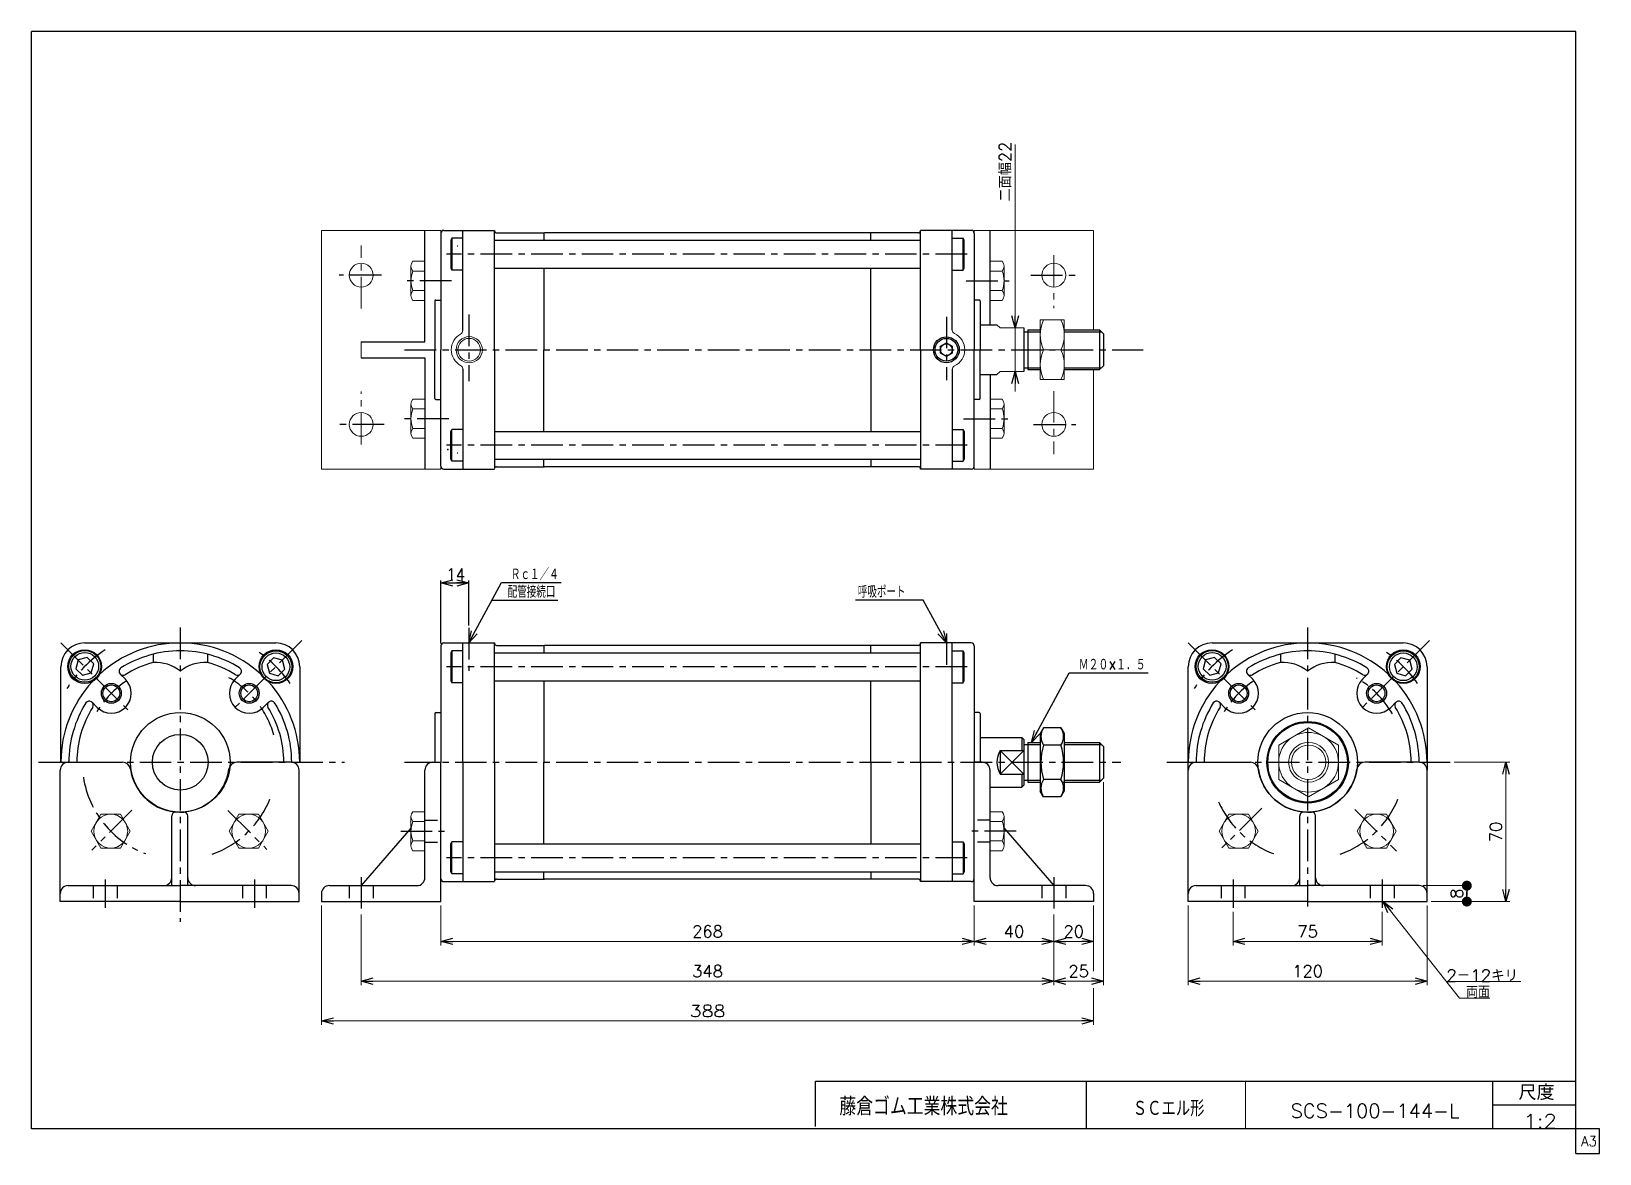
# Model space of a CAD drawing. Header units: millimetres. Extents: x -380 to 408, y -281 to 283.
import ezdxf
from ezdxf.enums import TextEntityAlignment as Align

# ---------------------------------------------------------------- set-up
doc = ezdxf.new("R2010")
doc.units = ezdxf.units.MM
doc.header["$LTSCALE"] = 0.5
doc.header["$PDSIZE"] = 1
doc.linetypes.add('CENTER', pattern=[50.8, 31.75, -6.35, 6.35, -6.35])
doc.linetypes.add('DASHED', pattern=[19.05, 12.7, -6.35])
doc.layers.add('Layer0016', color=7, linetype='Continuous')
doc.layers.add('ZUWAKU', color=7, linetype='Continuous')
doc.styles.add('FdaStyle0', font='txt.shx', dxfattribs={"bigfont": 'bigfont'})
doc.dimstyles.new('DaDimRotatedStyle', dxfattribs={"dimtxt": 6, "dimasz": 6.000004, "dimexe": 2, "dimexo": 2, "dimgap": 2, "dimtad": 3, "dimdsep": 46, "dimtxsty": 'FdaStyle0', "dimblk1": 'OPEN30', "dimblk2": 'OPEN30', "dimsah": 1, "dimcen": 0.09, "dimclrd": 4, "dimclre": 4, "dimclrt": 4, "dimadec": 0, "dimazin": 2, "dimtfac": 1, "dimtdec": 4, "dimtmove": 0, "dimatfit": 0, "dimfxl": 1, "dimarcsym": 0})

msp = doc.modelspace()

# ---------------------------------------------------------------- texts
at = {"color": 4, "style": 'FdaStyle0', "width": 0.892857}
msp.add_text('二面幅22', height=6, rotation=90, dxfattribs=at).set_placement((112.336, 197.522), (112.336, 227.522), align=Align.FIT)
at = {"color": 4, "style": 'FdaStyle0'}
for s, height, width, p, p2 in [('14', 6, 0.8, (-171.584, 7.009), (-161.984, 7.009)), ('Ｒｃ１／４', 6, 0.666667, (-139.053, 7.17), (-115.053, 7.17)), ('配管接続口', 6, 0.666667, (-140.692, -1.647), (-116.692, -1.647)), ('呼吸ポート', 6, 0.666667, (35.251, -1.647), (59.251, -1.647)), ('Ｍ２０×１．５', 6, 0.666667, (146.291, -38.215), (179.891, -38.215)), ('2－12キリ', 6, 0.909091, (330.994, -194.493), (366.994, -194.493)), ('両面', 6, 0.833333, (340.892, -202.796), (352.892, -202.796)), ('ＳＣエル形', 8, 0.692308, (173.42, -262.292), (209.42, -262.292)), ('SCS-100-144-L', 7, 0.823301, (252.739, -262.943), (337.539, -262.943)), ('1:2', 7, 0.8, (369.666, -268.217), (386.466, -268.217))]:
    msp.add_text(s, height=height, dxfattribs=dict(at, width=width)).set_placement(p, p2, align=Align.FIT)
at = {"layer": 'ZUWAKU', "color": 4, "style": 'FdaStyle0'}
for s, height, width, p, p2 in [('藤倉ゴム工業株式会社', 9, 0.652778, (26.025, -261.815), (110.625, -261.815)), ('尺度', 7.6, 0.749175, (367.23, -254.06), (385.39, -254.06))]:
    msp.add_text(s, height=height, dxfattribs=dict(at, width=width)).set_placement(p, p2, align=Align.FIT)
at = {"layer": 'ZUWAKU', "color": 7, "style": 'FdaStyle0', "width": 0.8}
msp.add_text('A3', height=5, dxfattribs=at).set_placement((398.615, -277.25), (406.615, -277.25), align=Align.FIT)

# ---------------------------------------------------------------- blocks, each defined once
blk = doc.blocks.new('_OPEN30')
at = {"color": 0, "linetype": 'ByBlock', "lineweight": -2}
for p, q in [((-1, 0.267949), (0, 0)), ((0, 0), (-1, -0.267949)), ((0, 0), (-1, 0))]:
    blk.add_line(p, q, dxfattribs=at)
blk = doc.blocks.new('DC_GROUP_Φ100_1')
at = {"color": 4, "linetype": 'Continuous', "lineweight": 25}
for p, q in [((-258.33, -31.88), (-261.6, -35.15)), ((-261.6, -35.15), (-260.4, -39.61)), ((-253.87, -33.08), (-258.33, -31.88)), ((-255.94, -40.8), (-252.67, -37.54)), ((-252.67, -37.54), (-253.87, -33.08)), ((-260.4, -39.61), (-255.94, -40.8))]:
    blk.add_line(p, q, dxfattribs=at)
for radius in [8, 6.96]:
    blk.add_circle((-257.13, -36.34), radius, dxfattribs=at)
blk = doc.blocks.new('DC_GROUP_Φ100_2')
at = {"color": 4, "linetype": 'Continuous', "lineweight": 25}
for p, q in [((-356.41, -32.85), (-357.61, -37.31)), ((-357.61, -37.31), (-354.34, -40.57)), ((-351.95, -31.65), (-356.41, -32.85)), ((-354.34, -40.57), (-349.88, -39.38)), ((-348.69, -34.92), (-351.95, -31.65)), ((-349.88, -39.38), (-348.69, -34.92))]:
    blk.add_line(p, q, dxfattribs=at)
for radius in [8, 6.96]:
    blk.add_circle((-353.15, -36.11), radius, dxfattribs=at)
blk = doc.blocks.new('DC_GROUP_Φ100_3')
at = {"color": 4, "linetype": 'Continuous', "lineweight": 25}
for p, q in [((128.6, -67), (126.97, -69.82)), ((126.97, -69.82), (126.97, -98.82)), ((137.34, -67), (128.6, -67)), ((137.34, -67), (138.97, -69.82)), ((138.97, -69.82), (138.97, -98.82)), ((138.97, -69.82), (138.97, -98.82)), ((137.34, -75.66), (128.6, -75.66)), ((137.34, -92.98), (128.6, -92.98)), ((128.6, -101.64), (126.97, -98.82)), ((137.34, -101.64), (128.6, -101.64)), ((137.34, -101.64), (138.97, -98.82))]:
    blk.add_line(p, q, dxfattribs=at)
for centre, radius, start, end in [((134.93, -71.33), 7.67, 145.61111, 214.38889), ((131.01, -71.33), 7.67, 325.61111, 34.38889), ((155.92, -84.32), 28.66, 162.41111, 197.58889), ((110.02, -84.32), 28.66, 342.41112, 17.5889), ((134.93, -97.31), 7.67, 145.61111, 214.38889), ((131.01, -97.31), 7.67, 325.61111, 34.38889)]:
    blk.add_arc(centre, radius, start, end, dxfattribs=at)
blk = doc.blocks.new('DC_GROUP_Φ100_4')
at = {"color": 4, "linetype": 'Continuous', "lineweight": 13}
for p, q in [((261.74, -67), (246.74, -75.66)), ((276.74, -75.66), (261.74, -67)), ((246.74, -75.66), (246.74, -92.98)), ((276.74, -92.98), (276.74, -75.66)), ((246.74, -92.98), (261.74, -101.64)), ((261.74, -101.64), (276.74, -92.98))]:
    blk.add_line(p, q, dxfattribs=at)
for radius in [15, 10, 8.65]:
    blk.add_circle((261.74, -84.32), radius, dxfattribs=at)
blk = doc.blocks.new('DC_GROUP_Φ100_5')
at = {"color": 4, "linetype": 'Continuous', "lineweight": 25}
for p, q in [((210.04, -32.85), (208.85, -37.31)), ((208.85, -37.31), (212.11, -40.57)), ((214.5, -31.65), (210.04, -32.85)), ((212.11, -40.57), (216.57, -39.38)), ((217.77, -34.92), (214.5, -31.65)), ((216.57, -39.38), (217.77, -34.92))]:
    blk.add_line(p, q, dxfattribs=at)
for radius in [8, 6.96]:
    blk.add_circle((213.31, -36.11), radius, dxfattribs=at)
blk = doc.blocks.new('DC_GROUP_Φ100_6')
at = {"color": 4, "linetype": 'Continuous', "lineweight": 25}
for p, q in [((308.13, -31.88), (304.86, -35.15)), ((304.86, -35.15), (306.06, -39.61)), ((312.59, -33.08), (308.13, -31.88)), ((310.52, -40.8), (313.78, -37.54)), ((313.78, -37.54), (312.59, -33.08)), ((306.06, -39.61), (310.52, -40.8))]:
    blk.add_line(p, q, dxfattribs=at)
for radius in [8, 6.96]:
    blk.add_circle((309.32, -36.34), radius, dxfattribs=at)
blk = doc.blocks.new('DC_GROUP_Φ100_7')
at = {"color": 4, "linetype": 'Continuous', "lineweight": 13}
for p, q in [((101.75, -128.78), (101.75, -109.15)), ((101.75, -109.15), (107.85, -109.15)), ((101.75, -114.06), (107.85, -114.06)), ((108.75, -126.33), (108.75, -111.6)), ((101.75, -123.87), (107.85, -123.87)), ((101.75, -128.78), (107.85, -128.78))]:
    blk.add_line(p, q, dxfattribs=at)
for centre, radius, start, end in [((104.97, -111.6), 3.78, 319.5701, 40.4299), ((94.97, -118.97), 13.78, 339.13594, 20.86406), ((104.97, -126.33), 3.78, 319.5701, 40.4299)]:
    blk.add_arc(centre, radius, start, end, dxfattribs=at)
blk = doc.blocks.new('DC_GROUP_Φ100_8')
at = {"color": 4, "linetype": 'Continuous', "lineweight": 13}
for p, q in [((-182.25, -109.15), (-188.35, -109.15)), ((-182.25, -109.15), (-182.25, -128.78)), ((-189.25, -111.6), (-189.25, -126.33)), ((-182.25, -114.06), (-188.35, -114.06)), ((-182.25, -123.87), (-188.35, -123.87)), ((-182.25, -128.78), (-188.35, -128.78))]:
    blk.add_line(p, q, dxfattribs=at)
for centre, radius, start, end in [((-185.47, -111.6), 3.78, 139.5701, 220.4299), ((-175.47, -118.97), 13.78, 159.13594, 200.86406), ((-185.47, -126.33), 3.78, 139.5701, 220.4299)]:
    blk.add_arc(centre, radius, start, end, dxfattribs=at)
blk = doc.blocks.new('DC_GROUP_Φ100_9')
at = {"color": 4, "linetype": 'Continuous', "lineweight": 13}
for p, q in [((-345.02, -110.47), (-349.92, -118.97)), ((-335.2, -110.47), (-345.02, -110.47)), ((-330.3, -118.97), (-335.2, -110.47)), ((-349.92, -118.97), (-345.02, -127.47)), ((-335.2, -127.47), (-330.3, -118.97)), ((-345.02, -127.47), (-335.2, -127.47))]:
    blk.add_line(p, q, dxfattribs=at)
blk.add_circle((-340.11, -118.97), 8.5, dxfattribs=at)
blk = doc.blocks.new('DC_GROUP_Φ100_10')
at = {"color": 4, "linetype": 'Continuous', "lineweight": 13}
for p, q in [((-345.02, -110.47), (-349.92, -118.97)), ((-335.2, -110.47), (-345.02, -110.47)), ((-330.3, -118.97), (-335.2, -110.47)), ((-349.92, -118.97), (-345.02, -127.47)), ((-335.2, -127.47), (-330.3, -118.97)), ((-345.02, -127.47), (-335.2, -127.47))]:
    blk.add_line(p, q, dxfattribs=at)
blk.add_circle((-340.11, -118.97), 8.5, dxfattribs=at)
blk = doc.blocks.new('DC_GROUP_Φ100_11')
at = {"color": 4, "linetype": 'Continuous', "lineweight": 13}
for p, q in [((-275.72, -110.47), (-280.63, -118.97)), ((-265.91, -110.47), (-275.72, -110.47)), ((-261, -118.97), (-265.91, -110.47)), ((-280.63, -118.97), (-275.72, -127.47)), ((-265.91, -127.47), (-261, -118.97)), ((-275.72, -127.47), (-265.91, -127.47))]:
    blk.add_line(p, q, dxfattribs=at)
blk.add_circle((-270.81, -118.97), 8.5, dxfattribs=at)
blk = doc.blocks.new('DC_GROUP_Φ100_12')
at = {"color": 4, "linetype": 'Continuous', "lineweight": 13}
for p, q in [((221.73, -110.47), (216.82, -118.97)), ((231.54, -110.47), (221.73, -110.47)), ((236.45, -118.97), (231.54, -110.47)), ((216.82, -118.97), (221.73, -127.47)), ((231.54, -127.47), (236.45, -118.97)), ((221.73, -127.47), (231.54, -127.47))]:
    blk.add_line(p, q, dxfattribs=at)
blk.add_circle((226.64, -118.97), 8.5, dxfattribs=at)
blk = doc.blocks.new('DC_GROUP_Φ100_13')
at = {"color": 4, "linetype": 'Continuous', "lineweight": 13}
for p, q in [((221.73, -110.47), (216.82, -118.97)), ((231.54, -110.47), (221.73, -110.47)), ((236.45, -118.97), (231.54, -110.47)), ((216.82, -118.97), (221.73, -127.47)), ((231.54, -127.47), (236.45, -118.97)), ((221.73, -127.47), (231.54, -127.47))]:
    blk.add_line(p, q, dxfattribs=at)
blk.add_circle((226.64, -118.97), 8.5, dxfattribs=at)
blk = doc.blocks.new('DC_GROUP_Φ100_14')
at = {"color": 4, "linetype": 'Continuous', "lineweight": 13}
for p, q in [((291.02, -110.47), (286.12, -118.97)), ((300.84, -110.47), (291.02, -110.47)), ((305.75, -118.97), (300.84, -110.47)), ((286.12, -118.97), (291.02, -127.47)), ((300.84, -127.47), (305.75, -118.97)), ((291.02, -127.47), (300.84, -127.47))]:
    blk.add_line(p, q, dxfattribs=at)
blk.add_circle((295.93, -118.97), 8.5, dxfattribs=at)
blk = doc.blocks.new('*D15')
at = {"color": 4, "linetype": 'Continuous', "lineweight": 13}
for p, q in [((223.78, -159.5), (223.78, -176.32)), ((298.78, -159.5), (298.78, -176.32)), ((223.78, -174.32), (298.78, -174.32))]:
    blk.add_line(p, q, dxfattribs=at)
at = {"color": 4, "xscale": 6.000005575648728, "yscale": 5.999978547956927}
for p, rotation in [((223.78, -174.32), 180), ((298.78, -174.32), 360)]:
    blk.add_blockref('_OPEN30', p, dxfattribs=dict(at, rotation=rotation))
at = {"color": 4, "insert": (261.28, -172.32), "char_height": 6, "width": 22.5, "attachment_point": 8, "style": 'FdaStyle0'}
blk.add_mtext('\\T1.00;75', dxfattribs=at)
blk = doc.blocks.new('*D16')
at = {"color": 4, "linetype": 'Continuous', "lineweight": 13}
for p, q in [((201.28, -156.32), (201.28, -196.32)), ((321.28, -156.32), (321.28, -196.32)), ((201.28, -194.32), (321.28, -194.32))]:
    blk.add_line(p, q, dxfattribs=at)
at = {"color": 4, "xscale": 6.000005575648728, "yscale": 5.999978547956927}
for p, rotation in [((201.28, -194.32), 180), ((321.28, -194.32), 360)]:
    blk.add_blockref('_OPEN30', p, dxfattribs=dict(at, rotation=rotation))
at = {"color": 4, "insert": (261.28, -192.32), "char_height": 6, "width": 30, "attachment_point": 8, "style": 'FdaStyle0'}
blk.add_mtext('\\T1.00;120', dxfattribs=at)
blk = doc.blocks.new('_DOT')
at = {"color": 0, "linetype": 'ByBlock', "lineweight": -2}
blk.add_line((-0.5, 0), (-1, 0), dxfattribs=at)
at = {"color": 0, "linetype": 'ByBlock', "const_width": 0.5}
blk.add_lwpolyline([(-0.25, 0, 1), (0.25, 0, 1)], format="xyb", close=True, dxfattribs=at)
blk = doc.blocks.new('*D17')
at = {"color": 4, "linetype": 'Continuous', "lineweight": 13}
for p, q in [((319.28, -146.32), (343.28, -146.32)), ((341.28, -154.32), (341.28, -146.32)), ((323.28, -154.32), (343.28, -154.32))]:
    blk.add_line(p, q, dxfattribs=at)
at = {"color": 4, "xscale": 5, "yscale": 5}
for p, rotation in [((341.28, -146.32), 90), ((341.28, -154.32), 270)]:
    blk.add_blockref('_DOT', p, dxfattribs=dict(at, rotation=rotation))
at = {"color": 4, "insert": (339.28, -150.32), "char_height": 6, "width": 15, "attachment_point": 8, "rotation": 90, "style": 'FdaStyle0'}
blk.add_mtext('\\T1.00;8', dxfattribs=at)
blk = doc.blocks.new('*D18')
at = {"color": 4, "linetype": 'Continuous', "lineweight": 13}
for p, q in [((334.95, -84.32), (362.9, -84.32)), ((360.9, -154.32), (360.9, -84.32)), ((323.28, -154.32), (362.9, -154.32))]:
    blk.add_line(p, q, dxfattribs=at)
at = {"color": 4, "xscale": 6.000005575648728, "yscale": 5.999978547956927}
for p, rotation in [((360.9, -84.32), 90), ((360.9, -154.32), 270)]:
    blk.add_blockref('_OPEN30', p, dxfattribs=dict(at, rotation=rotation))
at = {"color": 4, "insert": (358.9, -119.32), "char_height": 6, "width": 22.5, "attachment_point": 8, "rotation": 90, "style": 'FdaStyle0'}
blk.add_mtext('\\T1.00;70', dxfattribs=at)
blk = doc.blocks.new('*D19')
at = {"color": 4, "linetype": 'Continuous', "lineweight": 13}
for p, q in [((-174.25, -156.32), (-174.25, -176.32)), ((93.75, -156.32), (93.75, -176.32)), ((-174.25, -174.32), (93.75, -174.32))]:
    blk.add_line(p, q, dxfattribs=at)
at = {"color": 4, "xscale": 6.000005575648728, "yscale": 5.999978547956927}
for p, rotation in [((-174.25, -174.32), 180), ((93.75, -174.32), 360)]:
    blk.add_blockref('_OPEN30', p, dxfattribs=dict(at, rotation=rotation))
at = {"color": 4, "insert": (-40.25, -172.32), "char_height": 6, "width": 30, "attachment_point": 8, "style": 'FdaStyle0'}
blk.add_mtext('\\T1.00;268', dxfattribs=at)
blk = doc.blocks.new('*D20')
at = {"color": 4, "linetype": 'Continuous', "lineweight": 13}
for p, q in [((93.75, -156.32), (93.75, -176.32)), ((133.75, -160.76), (133.75, -176.32)), ((93.75, -174.32), (133.75, -174.32))]:
    blk.add_line(p, q, dxfattribs=at)
at = {"color": 4, "xscale": 6.000005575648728, "yscale": 5.999978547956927}
for p, rotation in [((93.75, -174.32), 180), ((133.75, -174.32), 360)]:
    blk.add_blockref('_OPEN30', p, dxfattribs=dict(at, rotation=rotation))
at = {"color": 4, "insert": (113.75, -172.32), "char_height": 6, "width": 22.5, "attachment_point": 8, "style": 'FdaStyle0'}
blk.add_mtext('\\T1.00;40', dxfattribs=at)
blk = doc.blocks.new('*D21')
at = {"color": 4, "linetype": 'Continuous', "lineweight": 13}
for p, q in [((153.75, -156.32), (153.75, -176.32)), ((133.75, -160.76), (133.75, -176.32)), ((133.75, -174.32), (153.75, -174.32))]:
    blk.add_line(p, q, dxfattribs=at)
at = {"color": 4, "xscale": 6.000005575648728, "yscale": 5.999978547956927}
for p, rotation in [((133.75, -174.32), 180), ((153.75, -174.32), 360)]:
    blk.add_blockref('_OPEN30', p, dxfattribs=dict(at, rotation=rotation))
at = {"color": 4, "insert": (143.75, -172.32), "char_height": 6, "width": 22.5, "attachment_point": 8, "style": 'FdaStyle0'}
blk.add_mtext('\\T1.00;20', dxfattribs=at)
blk = doc.blocks.new('*D22')
at = {"color": 4, "linetype": 'Continuous', "lineweight": 13}
for p, q in [((-214.25, -160.76), (-214.25, -196.32)), ((133.75, -160.76), (133.75, -196.32)), ((-214.25, -194.32), (133.75, -194.32))]:
    blk.add_line(p, q, dxfattribs=at)
at = {"color": 4, "xscale": 6.000005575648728, "yscale": 5.999978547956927}
for p, rotation in [((-214.25, -194.32), 180), ((133.75, -194.32), 360)]:
    blk.add_blockref('_OPEN30', p, dxfattribs=dict(at, rotation=rotation))
at = {"color": 4, "insert": (-40.25, -192.32), "char_height": 6, "width": 30, "attachment_point": 8, "style": 'FdaStyle0'}
blk.add_mtext('\\T1.00;348', dxfattribs=at)
blk = doc.blocks.new('*D23')
at = {"color": 4, "linetype": 'Continuous', "lineweight": 13}
for p, q in [((158.75, -94.32), (158.75, -196.32)), ((133.75, -160.76), (133.75, -196.32)), ((133.75, -194.32), (158.75, -194.32))]:
    blk.add_line(p, q, dxfattribs=at)
at = {"color": 4, "xscale": 6.000005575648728, "yscale": 5.999978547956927}
for p, rotation in [((133.75, -194.32), 180), ((158.75, -194.32), 360)]:
    blk.add_blockref('_OPEN30', p, dxfattribs=dict(at, rotation=rotation))
at = {"color": 4, "insert": (146.25, -192.32), "char_height": 6, "width": 22.5, "attachment_point": 8, "style": 'FdaStyle0'}
blk.add_mtext('\\T1.00;25', dxfattribs=at)
blk = doc.blocks.new('DC_GROUP_Φ100_15')
at = {"color": 4, "linetype": 'Continuous', "lineweight": 13}
for p, q in [((-234.25, -156.32), (-234.25, -216.32)), ((153.75, -156.32), (153.75, -189.25)), ((153.75, -197.86), (153.75, -216.32)), ((-234.25, -214.32), (153.75, -214.32))]:
    blk.add_line(p, q, dxfattribs=at)
at = {"color": 4, "xscale": 6.000005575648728, "yscale": 5.999978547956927}
for p, rotation in [((-234.25, -214.32), 180), ((153.75, -214.32), 360)]:
    blk.add_blockref('_OPEN30', p, dxfattribs=dict(at, rotation=rotation))
at = {"color": 4, "style": 'FdaStyle0'}
blk.add_text('388', height=6, dxfattribs=at).set_placement((-49.25, -212.32), (-31.25, -212.32), align=Align.FIT)
blk = doc.blocks.new('DC_GROUP_Φ100_16')
at = {"color": 4, "linetype": 'Continuous', "lineweight": 13}
for p, q in [((138.97, 137.99), (126.97, 137.99)), ((126.97, 137.99), (126.97, 107.99)), ((138.97, 107.99), (138.97, 137.99)), ((128.59, 122.99), (137.35, 122.99)), ((126.97, 107.99), (138.97, 107.99))]:
    blk.add_line(p, q, dxfattribs=at)
for centre, start, end in [((145.04, 130.49), 155.49503, 204.50497), ((120.9, 130.49), 335.49503, 24.50497), ((145.04, 115.49), 155.49503, 204.50497), ((120.9, 115.49), 335.49503, 24.50497)]:
    blk.add_arc(centre, 18.08, start, end, dxfattribs=at)
blk = doc.blocks.new('DC_GROUP_Φ100_17')
at = {"color": 4, "linetype": 'Continuous', "lineweight": 13}
for p, q in [((101.75, 147.82), (101.75, 167.45)), ((101.75, 167.45), (107.85, 167.45)), ((101.75, 162.54), (107.85, 162.54)), ((108.75, 150.27), (108.75, 165)), ((101.75, 152.73), (107.85, 152.73)), ((101.75, 147.82), (107.85, 147.82))]:
    blk.add_line(p, q, dxfattribs=at)
for centre, radius, start, end in [((104.97, 165), 3.78, 319.5701, 40.4299), ((94.97, 157.63), 13.78, 339.13594, 20.86406), ((104.97, 150.27), 3.78, 319.5701, 40.4299)]:
    blk.add_arc(centre, radius, start, end, dxfattribs=at)
blk = doc.blocks.new('DC_GROUP_Φ100_18')
at = {"color": 4, "linetype": 'Continuous', "lineweight": 13}
for p, q in [((101.75, 78.52), (101.75, 98.15)), ((101.75, 98.15), (107.85, 98.15)), ((108.75, 80.98), (108.75, 95.7)), ((101.75, 93.25), (107.85, 93.25)), ((101.75, 83.43), (107.85, 83.43)), ((101.75, 78.52), (107.85, 78.52))]:
    blk.add_line(p, q, dxfattribs=at)
for centre, radius, start, end in [((104.97, 95.7), 3.78, 319.5701, 40.4299), ((94.97, 88.34), 13.78, 339.13594, 20.86406), ((104.97, 80.98), 3.78, 319.5701, 40.4299)]:
    blk.add_arc(centre, radius, start, end, dxfattribs=at)
blk = doc.blocks.new('DC_GROUP_Φ100_19')
at = {"color": 4, "linetype": 'Continuous', "lineweight": 13}
for p, q in [((101.75, 78.52), (101.75, 98.15)), ((101.75, 98.15), (107.85, 98.15)), ((108.75, 80.98), (108.75, 95.7)), ((101.75, 93.25), (107.85, 93.25)), ((101.75, 83.43), (107.85, 83.43)), ((101.75, 78.52), (107.85, 78.52))]:
    blk.add_line(p, q, dxfattribs=at)
for centre, radius, start, end in [((104.97, 95.7), 3.78, 319.5701, 40.4299), ((94.97, 88.34), 13.78, 339.13594, 20.86406), ((104.97, 80.98), 3.78, 319.5701, 40.4299)]:
    blk.add_arc(centre, radius, start, end, dxfattribs=at)
blk = doc.blocks.new('DC_GROUP_Φ100_20')
at = {"color": 4, "linetype": 'Continuous', "lineweight": 13}
for p, q in [((-189.25, 95.7), (-189.25, 80.98)), ((-182.25, 98.15), (-188.35, 98.15)), ((-182.25, 98.15), (-182.25, 78.52)), ((-182.25, 93.25), (-188.35, 93.25)), ((-182.25, 83.43), (-188.35, 83.43)), ((-182.25, 78.52), (-188.35, 78.52))]:
    blk.add_line(p, q, dxfattribs=at)
for centre, radius, start, end in [((-185.47, 95.7), 3.78, 139.5701, 220.4299), ((-175.47, 88.34), 13.78, 159.13594, 200.86406), ((-185.47, 80.98), 3.78, 139.5701, 220.4299)]:
    blk.add_arc(centre, radius, start, end, dxfattribs=at)
blk = doc.blocks.new('DC_GROUP_Φ100_21')
at = {"color": 4, "linetype": 'Continuous', "lineweight": 13}
for p, q in [((-182.25, 167.45), (-188.35, 167.45)), ((-182.25, 167.45), (-182.25, 147.82)), ((-189.25, 165), (-189.25, 150.27)), ((-182.25, 162.54), (-188.35, 162.54)), ((-182.25, 152.73), (-188.35, 152.73)), ((-182.25, 147.82), (-188.35, 147.82))]:
    blk.add_line(p, q, dxfattribs=at)
for centre, radius, start, end in [((-185.47, 165), 3.78, 139.5701, 220.4299), ((-175.47, 157.63), 13.78, 159.13594, 200.86406), ((-185.47, 150.27), 3.78, 139.5701, 220.4299)]:
    blk.add_arc(centre, radius, start, end, dxfattribs=at)
blk = doc.blocks.new('DC_GROUP_Φ100_22')
at = {"color": 4, "linetype": 'Continuous', "lineweight": 13}
for p, q in [((-182.25, 167.45), (-188.35, 167.45)), ((-182.25, 167.45), (-182.25, 147.82)), ((-189.25, 165), (-189.25, 150.27)), ((-182.25, 162.54), (-188.35, 162.54)), ((-182.25, 152.73), (-188.35, 152.73)), ((-182.25, 147.82), (-188.35, 147.82))]:
    blk.add_line(p, q, dxfattribs=at)
for centre, radius, start, end in [((-185.47, 165), 3.78, 139.5701, 220.4299), ((-175.47, 157.63), 13.78, 159.13594, 200.86406), ((-185.47, 150.27), 3.78, 139.5701, 220.4299)]:
    blk.add_arc(centre, radius, start, end, dxfattribs=at)

# ---------------------------------------------------------------- dimensions: what is measured, and where the dimension line sits
at = {"linetype": 'Continuous', "lineweight": 13}
for base, p2, override, picture, middle in [((360.903, -84.317), (332.955, -84.317), {"dimtxt": 6, "dimasz": 6.000004, "dimexe": 2, "dimexo": 2, "dimgap": 2, "dimtad": 3, "dimtih": 0, "dimtoh": 0, "dimdec": 2, "dimzin": 8, "dimtxsty": 'FdaStyle0', "dimblk1": 'OPEN30', "dimblk2": 'OPEN30', "dimsah": 1, "dimclrd": 4, "dimclre": 4, "dimclrt": 4, "dimazin": 2, "dimtofl": 1, "dimatfit": 0, "dimtolj": 0, "dimtzin": 8}, '*D18', (360.903, -119.317)), ((341.283, -146.317), (317.283, -146.317), {"dimtxt": 6, "dimasz": 5, "dimexe": 2, "dimexo": 2, "dimgap": 2, "dimtad": 3, "dimtih": 0, "dimtoh": 0, "dimdec": 2, "dimzin": 8, "dimtxsty": 'FdaStyle0', "dimblk1": 'DOT', "dimblk2": 'DOT', "dimsah": 1, "dimclrd": 4, "dimclre": 4, "dimclrt": 4, "dimazin": 2, "dimtofl": 1, "dimatfit": 0, "dimtolj": 0, "dimtzin": 8}, '*D17', (341.283, -150.317))]:
    dim = msp.add_linear_dim(base=base, p1=(321.283, -154.317), p2=p2, angle=90, dimstyle='DaDimRotatedStyle', override=override, dxfattribs=at)
    dim.commit()
    dim.dimension.update_dxf_attribs({"geometry": picture, "text_midpoint": middle})
for base, p1, p2, picture, middle in [((158.749, -194.317), (133.749, -158.756), (158.749, -92.317), '*D23', (146.249, -194.317)), ((93.749, -174.317), (-174.251, -154.317), (93.749, -154.317), '*D19', (-40.251, -174.317)), ((133.749, -174.317), (93.749, -154.317), (133.749, -158.756), '*D20', (113.749, -174.317)), ((153.749, -174.317), (133.749, -158.756), (153.749, -154.317), '*D21', (143.749, -174.317)), ((321.283, -194.317), (201.283, -154.317), (321.283, -154.317), '*D16', (261.283, -194.317)), ((298.783, -174.317), (223.783, -157.501), (298.783, -157.501), '*D15', (261.283, -174.317)), ((133.749, -194.317), (-214.251, -158.756), (133.749, -158.756), '*D22', (-40.251, -194.317))]:
    dim = msp.add_linear_dim(base=base, p1=p1, p2=p2, dimstyle='DaDimRotatedStyle', override={"dimtxt": 6, "dimasz": 6.000004, "dimexe": 2, "dimexo": 2, "dimgap": 2, "dimtad": 3, "dimtih": 0, "dimtoh": 0, "dimdec": 2, "dimzin": 8, "dimtxsty": 'FdaStyle0', "dimblk1": 'OPEN30', "dimblk2": 'OPEN30', "dimsah": 1, "dimclrd": 4, "dimclre": 4, "dimclrt": 4, "dimazin": 2, "dimtofl": 1, "dimatfit": 0, "dimtolj": 0, "dimtzin": 8}, dxfattribs=at)
    dim.commit()
    dim.dimension.update_dxf_attribs({"geometry": picture, "text_midpoint": middle})

# ---------------------------------------------------------------- linework, layer by layer
at = {"color": 4, "linetype": 'Continuous', "lineweight": 13}
for p, q in [((114.336, 226.152), (114.336, 133.986)), ((-234.244, 182.986), (-174.244, 182.986)), ((-234.244, 62.986), (-234.244, 182.986)), ((-174.251, 62.986), (-174.251, 182.986)), ((93.749, 182.986), (93.749, 62.986)), ((93.749, 182.986), (153.742, 182.986)), ((153.742, 182.986), (153.742, 132.986)), ((106.749, 133.986), (105.176, 135.486)), ((106.749, 133.986), (118.749, 133.986)), ((114.336, 111.986), (114.336, 133.986)), ((-214.251, 126.986), (-214.251, 118.986)), ((126.97, 132.986), (126.97, 112.986)), ((106.749, 111.986), (105.176, 110.486)), ((106.749, 111.986), (118.749, 111.986)), ((114.336, 101.986), (114.336, 111.986)), ((153.742, 112.986), (153.742, 62.986)), ((-174.251, 62.986), (-234.244, 62.986)), ((153.742, 62.986), (93.742, 62.986)), ((299.179, -154.317), (337.569, -202.796)), ((330.994, -194.493), (368.421, -194.493)), ((337.569, -202.796), (352.906, -202.796))]:
    msp.add_line(p, q, dxfattribs=at)
at = {"color": 4, "linetype": 'Continuous', "lineweight": 25}
for p, q in [((-182.251, 126.986), (-182.251, 182.986)), ((-174.251, 181.486), (-174.251, 147.986)), ((-174.251, 181.486), (-174.251, 122.986)), ((-172.751, 182.986), (-147.251, 182.986)), ((-172.751, 182.986), (-147.251, 182.986)), ((-163.251, 132.652), (-163.251, 182.986)), ((-147.251, 182.986), (-147.251, 182.736)), ((-147.251, 122.986), (-147.251, 182.736)), ((-146.251, 181.736), (-122.251, 181.736)), ((-122.511, 181.736), (-122.511, 177.986)), ((41.749, 181.736), (-122.251, 181.736)), ((65.749, 181.736), (41.749, 181.736)), ((41.749, 177.986), (41.749, 181.736)), ((66.749, 182.986), (66.749, 182.736)), ((92.249, 182.986), (66.749, 182.986)), ((66.749, 182.986), (66.749, 182.736)), ((92.249, 182.986), (66.749, 182.986)), ((66.749, 122.986), (66.749, 182.986)), ((82.749, 132.908), (82.749, 182.986)), ((93.749, 181.486), (93.749, 147.986)), ((93.749, 181.486), (93.749, 122.986)), ((101.749, 135.486), (101.749, 182.986)), ((-168.651, 178.986), (-169.251, 177.947)), ((-169.251, 177.947), (-169.251, 164.025)), ((-163.251, 178.986), (-168.651, 178.986)), ((-168.651, 178.986), (-168.651, 162.986)), ((-165.751, 174.986), (-166.044, 174.986)), ((-147.251, 177.986), (66.749, 177.986)), ((82.749, 178.986), (88.149, 178.986)), ((88.149, 162.986), (88.149, 178.986)), ((88.749, 177.947), (88.149, 178.986)), ((88.749, 164.025), (88.749, 177.947)), ((-169.251, 164.025), (-168.651, 162.986)), ((-163.251, 162.986), (-168.651, 162.986)), ((-147.251, 163.986), (66.749, 163.986)), ((-122.511, 163.986), (-122.511, 122.986)), ((41.749, 122.986), (41.749, 163.986)), ((82.749, 162.986), (88.149, 162.986)), ((88.149, 162.986), (88.749, 164.025)), ((-177.251, 147.486), (-177.251, 122.986)), ((-177.251, 147.486), (-177.251, 122.986)), ((-176.751, 147.986), (-174.251, 147.986)), ((96.249, 147.986), (93.749, 147.986)), ((96.749, 147.486), (96.749, 122.986)), ((96.749, 135.486), (105.176, 135.486)), ((118.749, 133.986), (118.749, 111.986)), ((-214.251, 126.986), (-182.251, 126.986)), ((118.749, 131.986), (120.749, 131.986)), ((120.749, 132.986), (126.97, 132.986)), ((120.749, 132.986), (120.749, 112.986)), ((120.749, 131.986), (126.97, 131.986)), ((138.97, 132.986), (156.749, 132.986)), ((138.97, 131.986), (157.749, 131.986)), ((158.749, 130.986), (156.749, 132.986)), ((156.749, 132.986), (156.749, 112.986)), ((158.749, 130.986), (158.749, 114.986)), ((-214.251, 118.986), (-182.251, 118.986)), ((-182.251, 118.986), (-182.251, 62.986)), ((-177.251, 98.486), (-177.251, 122.986)), ((-174.251, 64.486), (-174.251, 122.986)), ((-147.251, 122.986), (-147.251, 63.236)), ((-122.511, 81.986), (-122.511, 122.986)), ((41.749, 122.986), (41.749, 81.986)), ((66.749, 122.986), (66.749, 62.986)), ((93.749, 64.486), (93.749, 122.986)), ((96.749, 98.486), (96.749, 122.986)), ((-163.251, 113.32), (-163.251, 62.986)), ((82.749, 113.065), (82.749, 62.986)), ((96.749, 110.486), (105.176, 110.486)), ((101.749, 110.486), (101.749, 62.986)), ((118.749, 113.986), (120.749, 113.986)), ((120.749, 113.986), (126.97, 113.986)), ((120.749, 112.986), (126.97, 112.986)), ((138.97, 113.986), (157.749, 113.986)), ((138.97, 112.986), (156.749, 112.986)), ((158.749, 114.986), (156.749, 112.986)), ((-176.751, 97.986), (-174.251, 97.986)), ((96.249, 97.986), (93.749, 97.986)), ((-169.251, 81.947), (-168.651, 82.986)), ((-169.251, 68.025), (-169.251, 81.947)), ((-163.251, 82.986), (-168.651, 82.986)), ((-168.651, 66.986), (-168.651, 82.986)), ((-147.251, 81.986), (66.749, 81.986)), ((82.749, 82.986), (88.149, 82.986)), ((88.149, 82.986), (88.149, 66.986)), ((88.149, 82.986), (88.749, 81.947)), ((88.749, 81.947), (88.749, 68.025)), ((-165.751, 70.986), (-166.044, 70.986)), ((-168.651, 66.986), (-169.251, 68.025)), ((-163.251, 66.986), (-168.651, 66.986)), ((-147.251, 67.986), (66.749, 67.986)), ((-146.251, 64.236), (-122.251, 64.236)), ((-122.511, 64.236), (-122.511, 67.986)), ((41.749, 64.236), (-122.251, 64.236)), ((41.749, 67.986), (41.749, 64.236)), ((65.749, 64.236), (41.749, 64.236)), ((66.749, 62.986), (66.749, 63.236)), ((82.749, 66.986), (88.149, 66.986)), ((88.749, 68.025), (88.149, 66.986)), ((-172.751, 62.986), (-147.251, 62.986)), ((92.249, 62.986), (66.749, 62.986)), ((-174.251, -24.617), (-174.251, 7.009)), ((-174.251, 5.809), (-160.251, 5.809)), ((-160.251, -15.565), (-160.251, 7.009)), ((-160.251, -24.317), (-143.853, 5.97)), ((-143.853, 5.97), (-113.853, 5.97)), ((-148.627, -2.847), (-115.492, -2.847)), ((68.125, -2.847), (34.051, -2.847)), ((79.749, -24.317), (68.125, -2.847)), ((-353.173, -24.317), (-305.173, -24.317)), ((-318.873, -30.019), (-318.873, -34.154)), ((-304.928, -24.317), (-257.173, -24.317)), ((-291.473, -30.019), (-291.473, -34.154)), ((-174.251, -25.817), (-174.251, -59.317)), ((-174.251, -25.817), (-174.251, -84.317)), ((-172.751, -24.317), (-147.251, -24.317)), ((-172.751, -24.317), (-147.251, -24.317)), ((-168.651, -28.317), (-169.251, -29.356)), ((-169.251, -29.356), (-169.251, -43.278)), ((-163.251, -28.317), (-168.651, -28.317)), ((-168.651, -28.317), (-168.651, -44.317)), ((-163.251, -84.317), (-163.251, -24.317)), ((-147.251, -24.317), (-147.251, -24.567)), ((-147.251, -84.317), (-147.251, -24.567)), ((-147.251, -29.317), (66.749, -29.317)), ((-146.251, -25.567), (-122.251, -25.567)), ((-122.511, -25.567), (-122.511, -29.317)), ((41.749, -25.567), (-122.251, -25.567)), ((65.749, -25.567), (41.749, -25.567)), ((41.749, -29.317), (41.749, -25.567)), ((66.749, -24.317), (66.749, -24.567)), ((92.249, -24.317), (66.749, -24.317)), ((66.749, -24.317), (66.749, -24.567)), ((92.249, -24.317), (66.749, -24.317)), ((66.749, -84.317), (66.749, -24.317)), ((82.749, -84.317), (82.749, -24.317)), ((82.749, -28.317), (88.149, -28.317)), ((88.149, -44.317), (88.149, -28.317)), ((88.749, -29.356), (88.149, -28.317)), ((88.749, -43.278), (88.749, -29.356)), ((93.749, -25.817), (93.749, -59.317)), ((93.749, -25.817), (93.749, -84.317)), ((213.283, -24.317), (261.283, -24.317)), ((247.583, -30.019), (247.583, -34.154)), ((261.529, -24.317), (309.283, -24.317)), ((274.983, -30.019), (274.983, -34.154)), ((-365.173, -84.072), (-365.173, -36.317)), ((-245.173, -36.317), (-245.173, -84.317)), ((201.283, -88.317), (201.283, -36.317)), ((321.283, -36.317), (321.283, -88.317)), ((-335.331, -40.017), (-332.75, -42.598)), ((-275.015, -40.017), (-277.596, -42.598)), ((-169.251, -43.278), (-168.651, -44.317)), ((-163.251, -44.317), (-168.651, -44.317)), ((-147.251, -43.317), (66.749, -43.317)), ((-122.511, -43.317), (-122.511, -84.317)), ((41.749, -84.317), (41.749, -43.317)), ((82.749, -44.317), (88.149, -44.317)), ((88.149, -44.317), (88.749, -43.278)), ((122.606, -74.334), (141.491, -39.415)), ((141.491, -39.415), (181.091, -39.415)), ((231.125, -40.017), (233.706, -42.598)), ((291.441, -40.017), (288.86, -42.598)), ((-349.473, -54.159), (-346.892, -56.74)), ((-260.873, -54.159), (-263.454, -56.74)), ((216.983, -54.159), (219.564, -56.74)), ((305.583, -54.159), (303.003, -56.74)), ((-177.251, -59.817), (-177.251, -84.317)), ((-177.251, -59.817), (-177.251, -84.317)), ((-176.751, -59.317), (-174.251, -59.317)), ((96.249, -59.317), (93.749, -59.317)), ((96.749, -59.817), (96.749, -84.317)), ((96.749, -71.817), (117.749, -71.817)), ((106.749, -78.377), (106.749, -90.257)), ((106.749, -78.377), (118.749, -78.377)), ((106.749, -78.377), (118.749, -90.257)), ((118.749, -78.377), (106.749, -90.257)), ((117.749, -71.817), (118.749, -72.817)), ((117.749, -71.817), (117.749, -78.377)), ((118.749, -72.817), (118.749, -95.817)), ((118.749, -75.317), (120.749, -75.317)), ((120.749, -74.317), (126.97, -74.317)), ((120.749, -74.317), (120.749, -94.317)), ((120.749, -75.317), (126.97, -75.317)), ((138.97, -74.317), (156.749, -74.317)), ((138.97, -75.317), (157.749, -75.317)), ((158.749, -76.317), (156.749, -74.317)), ((156.749, -74.317), (156.749, -94.317)), ((158.749, -76.317), (158.749, -92.317)), ((-361.462, -84.317), (-334.185, -84.317)), ((-361.462, -84.317), (-334.185, -84.317)), ((-249.462, -84.317), (-276.739, -84.317)), ((-249.462, -84.317), (-276.739, -84.317)), ((-178.251, -84.317), (-174.251, -84.317)), ((-174.251, -142.817), (-174.251, -84.317)), ((-174.251, -154.317), (-174.251, -84.317)), ((-163.251, -84.317), (-163.251, -144.317)), ((-147.251, -84.317), (-147.251, -144.067)), ((-122.511, -125.317), (-122.511, -84.317)), ((41.749, -84.317), (41.749, -125.317)), ((66.749, -84.317), (66.749, -144.317)), ((82.749, -84.317), (82.749, -144.317)), ((93.749, -142.817), (93.749, -84.317)), ((97.749, -84.317), (93.749, -84.317)), ((93.749, -154.317), (93.749, -84.317)), ((205.283, -84.317), (232.561, -84.317)), ((205.283, -84.317), (232.561, -84.317)), ((317.283, -84.317), (290.006, -84.317)), ((317.283, -84.317), (290.006, -84.317)), ((-365.462, -154.317), (-365.462, -88.317)), ((-365.462, -154.317), (-365.462, -88.317)), ((-245.462, -154.317), (-245.462, -88.317)), ((-245.462, -154.317), (-245.462, -88.317)), ((-182.251, -142.317), (-182.251, -88.317)), ((101.749, -142.317), (101.749, -88.317)), ((106.749, -90.257), (118.749, -90.257)), ((117.749, -90.257), (117.749, -96.817)), ((118.749, -93.317), (120.749, -93.317)), ((120.749, -93.317), (126.97, -93.317)), ((120.749, -94.317), (126.97, -94.317)), ((138.074, -94.317), (156.749, -94.317)), ((138.97, -93.317), (157.749, -93.317)), ((158.749, -92.317), (156.749, -94.317)), ((201.283, -154.317), (201.283, -88.317)), ((201.283, -154.317), (201.283, -88.317)), ((321.283, -154.317), (321.283, -88.317)), ((321.283, -154.317), (321.283, -88.317)), ((101.749, -96.817), (117.749, -96.817)), ((117.749, -96.817), (118.749, -95.817)), ((-305.462, -109.317), (-307.462, -109.317)), ((-305.462, -109.317), (-307.462, -109.317)), ((-305.462, -109.317), (-303.462, -109.317)), ((-305.462, -109.317), (-303.462, -109.317)), ((261.283, -109.317), (259.283, -109.317)), ((261.283, -109.317), (259.283, -109.317)), ((261.283, -109.317), (263.283, -109.317)), ((261.283, -109.317), (263.283, -109.317)), ((-309.462, -146.317), (-309.462, -111.317)), ((-309.462, -146.317), (-309.462, -111.317)), ((-301.462, -146.317), (-301.462, -111.317)), ((-301.462, -146.317), (-301.462, -111.317)), ((-189.251, -117.411), (-214.251, -146.317)), ((108.647, -117.293), (133.749, -146.317)), ((257.283, -146.317), (257.283, -111.317)), ((257.283, -146.317), (257.283, -111.317)), ((265.283, -146.317), (265.283, -111.317)), ((265.283, -146.317), (265.283, -111.317)), ((-169.251, -125.356), (-168.651, -124.317)), ((-169.251, -139.278), (-169.251, -125.356)), ((-163.251, -124.317), (-168.651, -124.317)), ((-168.651, -140.317), (-168.651, -124.317)), ((-147.251, -125.317), (66.749, -125.317)), ((82.749, -124.317), (88.149, -124.317)), ((88.149, -124.317), (88.149, -140.317)), ((88.149, -124.317), (88.749, -125.356)), ((88.749, -125.356), (88.749, -139.278)), ((-168.651, -140.317), (-169.251, -139.278)), ((-163.251, -140.317), (-168.651, -140.317)), ((-147.251, -139.317), (66.749, -139.317)), ((-122.511, -143.067), (-122.511, -139.317)), ((41.749, -139.317), (41.749, -143.067)), ((82.749, -140.317), (88.149, -140.317)), ((88.749, -139.278), (88.149, -140.317)), ((-361.462, -146.317), (-305.462, -146.317)), ((-361.462, -146.317), (-305.462, -146.317)), ((-249.462, -146.317), (-305.462, -146.317)), ((-249.462, -146.317), (-305.462, -146.317)), ((-230.251, -146.317), (-186.251, -146.317)), ((-172.751, -144.317), (-147.251, -144.317)), ((-146.251, -143.067), (-122.251, -143.067)), ((41.749, -143.067), (-122.251, -143.067)), ((65.749, -143.067), (41.749, -143.067)), ((66.749, -144.317), (66.749, -144.067)), ((92.249, -144.317), (66.749, -144.317)), ((149.749, -146.317), (105.749, -146.317)), ((205.283, -146.317), (261.283, -146.317)), ((205.283, -146.317), (261.283, -146.317)), ((317.283, -146.317), (261.283, -146.317)), ((317.283, -146.317), (261.283, -146.317)), ((-305.462, -154.317), (-365.462, -154.317)), ((-305.462, -154.317), (-365.462, -154.317)), ((-305.462, -154.317), (-245.462, -154.317)), ((-305.462, -154.317), (-245.462, -154.317)), ((-234.251, -150.317), (-234.251, -154.317)), ((-234.251, -154.317), (-174.251, -154.317)), ((153.749, -154.317), (93.749, -154.317)), ((153.749, -150.317), (153.749, -154.317)), ((261.283, -154.317), (201.283, -154.317)), ((261.283, -154.317), (201.283, -154.317)), ((261.283, -154.317), (321.283, -154.317)), ((261.283, -154.317), (321.283, -154.317))]:
    msp.add_line(p, q, dxfattribs=at)
at = {"color": 4, "linetype": 'CENTER', "lineweight": 13}
for p, q in [((-214.251, 143.74), (-214.251, 175.39)), ((133.749, 170.546), (133.749, 143.91)), ((-214.251, 75.426), (-214.251, 102.062)), ((133.749, 102.232), (133.749, 70.582))]:
    msp.add_line(p, q, dxfattribs=at)
at = {"color": 4, "linetype": 'CENTER', "lineweight": 25}
for p, q in [((90.202, 170.986), (-171.34, 170.986)), ((-204.032, 160.486), (-225.341, 160.486)), ((-168.894, 157.634), (-192.98, 157.634)), ((89.705, 157.634), (111.353, 157.634)), ((122.277, 160.486), (147.033, 160.486)), ((-160.251, 140.629), (-160.251, 107.224)), ((79.749, 139.611), (79.749, 107.657)), ((-192.517, 122.986), (178.642, 122.986)), ((-170.207, 88.338), (-193.184, 88.338)), ((88.392, 88.338), (112.781, 88.338)), ((-202.779, 85.486), (-227.535, 85.486)), ((123.53, 85.486), (144.839, 85.486)), ((90.202, 74.986), (-171.34, 74.986)), ((-305.173, -16.558), (-305.173, -164.497)), ((-244.053, -23.198), (-279.17, -58.314)), ((-160.251, -16.765), (-160.251, -38.416)), ((79.749, -19.524), (79.749, -38.416)), ((261.283, -16.558), (261.283, -156.852)), ((322.52, -23.081), (287.286, -58.314)), ((-365.2, -24.291), (-330.71, -58.78)), ((201.257, -24.291), (235.746, -58.78)), ((90.202, -36.317), (-171.34, -36.317)), ((-376.35, -84.317), (-222.598, -84.317)), ((-192.517, -84.317), (167.436, -84.317)), ((190.53, -84.317), (332.955, -84.317)), ((-329.449, -108.305), (-349.685, -128.54)), ((-281.199, -108.58), (-261.67, -128.109)), ((238.19, -107.41), (218.251, -127.349)), ((284.966, -108), (305.928, -128.962)), ((-194.408, -118.965), (-172.387, -118.965)), ((114.83, -118.965), (91.885, -118.965)), ((90.202, -132.317), (-171.34, -132.317)), ((-342.962, -143.156), (-342.962, -157.501)), ((-342.962, -143.156), (-342.962, -157.501)), ((-267.962, -143.156), (-267.962, -157.501)), ((-267.962, -143.156), (-267.962, -157.501)), ((-214.251, -141.998), (-214.251, -158.756)), ((133.749, -141.998), (133.749, -158.756)), ((223.783, -143.156), (223.783, -157.501)), ((223.783, -143.156), (223.783, -157.501)), ((298.783, -143.156), (298.783, -157.501)), ((298.783, -143.156), (298.783, -157.501))]:
    msp.add_line(p, q, dxfattribs=at)
at = {"color": 4, "linetype": 'DASHED', "lineweight": 25}
for p, q in [((-182.251, -113.465), (-174.251, -113.465)), ((101.749, -113.465), (93.749, -113.465)), ((-182.251, -124.465), (-174.251, -124.465)), ((101.749, -124.465), (93.749, -124.465)), ((-348.962, -146.317), (-348.962, -154.317)), ((-348.962, -146.317), (-348.962, -154.317)), ((-336.962, -146.317), (-336.962, -154.317)), ((-336.962, -146.317), (-336.962, -154.317)), ((-273.962, -146.317), (-273.962, -154.317)), ((-273.962, -146.317), (-273.962, -154.317)), ((-261.962, -146.317), (-261.962, -154.317)), ((-261.962, -146.317), (-261.962, -154.317)), ((-220.251, -146.317), (-220.251, -154.317)), ((-208.251, -146.317), (-208.251, -154.317)), ((127.749, -146.317), (127.749, -154.317)), ((139.749, -146.317), (139.749, -154.317)), ((217.783, -146.317), (217.783, -154.317)), ((217.783, -146.317), (217.783, -154.317)), ((229.783, -146.317), (229.783, -154.317)), ((229.783, -146.317), (229.783, -154.317)), ((292.783, -146.317), (292.783, -154.317)), ((292.783, -146.317), (292.783, -154.317)), ((304.783, -146.317), (304.783, -154.317)), ((304.783, -146.317), (304.783, -154.317))]:
    msp.add_line(p, q, dxfattribs=at)
at = {"color": 4, "linetype": 'Continuous', "lineweight": 13}
for centre, radius in [((-214.251, 160.486), 6), ((133.749, 160.486), 6), ((-160.001, 122.986), 6.597), ((-160.001, 122.986), 5.697), ((-214.251, 85.486), 6), ((133.749, 85.486), 6)]:
    msp.add_circle(centre, radius, dxfattribs=at)
at = {"color": 4, "linetype": 'Continuous', "lineweight": 25}
for centre, radius in [((-353.256, -36.234), 8.5), ((-257.09, -36.234), 8.5), ((213.2, -36.234), 8.5), ((309.367, -36.234), 8.5), ((-339.821, -49.669), 5), ((-339.821, -49.669), 4.2), ((-270.525, -49.669), 5), ((-270.525, -49.669), 4.2), ((226.635, -49.669), 5), ((226.635, -49.669), 4.2), ((295.932, -49.669), 5), ((295.932, -49.669), 4.2), ((-305.173, -84.317), 25), ((261.283, -84.317), 25), ((-305.173, -84.317), 14), ((261.283, -84.317), 20.5), ((261.283, -84.317), 20)]:
    msp.add_circle(centre, radius, dxfattribs=at)
for centre, radius, start, end in [((-172.751, 181.486), 1.5, 90, 180), ((-172.751, 181.486), 1.5, 90, 180), ((-146.251, 182.736), 1, 180, 270), ((65.749, 182.736), 1, 270, 0), ((92.249, 181.486), 1.5, 0, 90), ((92.249, 181.486), 1.5, 0, 90), ((-176.751, 147.486), 0.5, 90, 180), ((96.249, 147.486), 0.5, 0, 90), ((-176.751, 98.486), 0.5, 180, 270), ((96.249, 98.486), 0.5, 270, 0), ((-172.751, 64.486), 1.5, 180, 270), ((-146.251, 63.236), 1, 90, 180), ((65.749, 63.236), 1, 0, 90), ((92.249, 64.486), 1.5, 270, 0), ((-353.173, -36.317), 12, 90, 180), ((-305.173, -84.317), 60, 90, 132.423346), ((-305.173, -84.317), 56, 90, 122.160412), ((-305.173, -84.317), 56, 57.839588, 90), ((-305.173, -84.317), 60, 47.576654, 89.765627), ((-257.173, -36.317), 12, 0, 90), ((-172.751, -25.817), 1.5, 90, 180), ((-172.751, -25.817), 1.5, 90, 180), ((-146.251, -24.567), 1, 180, 270), ((65.749, -24.567), 1, 270, 0), ((92.249, -25.817), 1.5, 0, 90), ((92.249, -25.817), 1.5, 0, 90), ((213.283, -36.317), 12, 90, 180), ((261.283, -84.317), 60, 90, 132.423346), ((261.283, -84.317), 56, 90, 122.160412), ((261.283, -84.317), 56, 57.839588, 90), ((261.283, -84.317), 60, 47.576654, 89.765627), ((309.283, -36.317), 12, 0, 90), ((-333.917, -38.603), 2, 122.160412, 302.160412), ((-305.173, -84.317), 52, 105.275557, 122.160412), ((-317.712, -54.121), 20, 51.016046, 93.329528), ((-292.635, -54.121), 20, 86.670472, 128.983954), ((-305.173, -84.317), 52, 57.839588, 74.724443), ((-276.429, -38.603), 2, 237.839588, 57.839588), ((232.54, -38.603), 2, 122.160412, 302.160412), ((261.283, -84.317), 52, 105.275557, 122.160412), ((248.745, -54.121), 20, 51.016046, 93.329528), ((273.822, -54.121), 20, 86.670472, 128.983954), ((261.283, -84.317), 52, 57.839588, 74.724443), ((290.027, -38.603), 2, 237.839588, 57.839588), ((-305.173, -84.317), 60, 137.576654, 179.765627), ((-339.821, -49.669), 10, 225, 45), ((-270.525, -49.669), 10, 135, 315), ((-305.173, -84.317), 60, 0, 42.423346), ((261.283, -84.317), 60, 137.576654, 179.765627), ((226.635, -49.669), 10, 225, 45), ((295.932, -49.669), 10, 135, 315), ((261.283, -84.317), 60, 0, 42.423346), ((-305.173, -84.317), 56, 147.839588, 180), ((-350.887, -55.574), 2, 327.839588, 147.839588), ((-259.459, -55.574), 2, 32.160412, 212.160412), ((-305.173, -84.317), 56, 0, 32.160412), ((261.283, -84.317), 56, 147.839588, 180), ((215.569, -55.574), 2, 327.839588, 147.839588), ((306.998, -55.574), 2, 32.160412, 212.160412), ((261.283, -84.317), 56, 0, 32.160412), ((-305.173, -84.317), 52, 147.839588, 180), ((-305.173, -84.317), 52, 0, 32.160412), ((-176.751, -59.817), 0.5, 90, 180), ((96.249, -59.817), 0.5, 0, 90), ((261.283, -84.317), 52, 147.839588, 180), ((261.283, -84.317), 52, 0, 32.160412), ((117.176, -84.317), 12, 150.33025, 209.66975), ((-361.462, -88.317), 4, 90, 180), ((-361.462, -88.317), 4, 90, 180), ((-334.185, -88.317), 4, 7.928142, 90), ((-334.185, -88.317), 4, 7.928142, 90), ((-276.739, -88.317), 4, 90, 172.071858), ((-276.739, -88.317), 4, 90, 172.071858), ((-249.462, -88.317), 4, 0, 90), ((-249.462, -88.317), 4, 0, 90), ((-178.251, -88.317), 4, 90, 180), ((97.749, -88.317), 4, 0, 90), ((205.283, -88.317), 4, 90, 180), ((205.283, -88.317), 4, 90, 180), ((232.561, -88.317), 4, 7.928142, 90), ((232.561, -88.317), 4, 7.928142, 90), ((290.006, -88.317), 4, 90, 172.071858), ((290.006, -88.317), 4, 90, 172.071858), ((317.283, -88.317), 4, 0, 90), ((317.283, -88.317), 4, 0, 90), ((-305.462, -84.317), 25, 187.928142, 270), ((-305.462, -84.317), 25, 187.928142, 270), ((-305.462, -84.317), 25, 270, 352.071858), ((-305.462, -84.317), 25, 270, 352.071858), ((261.283, -84.317), 25, 187.928142, 270), ((261.283, -84.317), 25, 187.928142, 270), ((261.283, -84.317), 25, 270, 352.071858), ((261.283, -84.317), 25, 270, 352.071858), ((-307.462, -111.317), 2, 90, 180), ((-307.462, -111.317), 2, 90, 180), ((-303.462, -111.317), 2, 0, 90), ((-303.462, -111.317), 2, 0, 90), ((259.283, -111.317), 2, 90, 180), ((259.283, -111.317), 2, 90, 180), ((263.283, -111.317), 2, 0, 90), ((263.283, -111.317), 2, 0, 90), ((-361.462, -150.317), 4, 90, 180), ((-361.462, -150.317), 4, 90, 180), ((-313.462, -142.317), 4, 270, 0), ((-313.462, -142.317), 4, 270, 0), ((-297.462, -142.317), 4, 180, 270), ((-297.462, -142.317), 4, 180, 270), ((-249.462, -150.317), 4, 0, 90), ((-249.462, -150.317), 4, 0, 90), ((-230.251, -150.317), 4, 90, 180), ((-186.251, -142.317), 4, 270, 0), ((-172.751, -142.817), 1.5, 180, 270), ((-146.251, -144.067), 1, 90, 180), ((65.749, -144.067), 1, 0, 90), ((92.249, -142.817), 1.5, 270, 0), ((105.749, -142.317), 4, 180, 270), ((149.749, -150.317), 4, 0, 90), ((205.283, -150.317), 4, 90, 180), ((205.283, -150.317), 4, 90, 180), ((253.283, -142.317), 4, 270, 0), ((253.283, -142.317), 4, 270, 0), ((269.283, -142.317), 4, 180, 270), ((269.283, -142.317), 4, 180, 270), ((317.283, -150.317), 4, 0, 90), ((317.283, -150.317), 4, 0, 90)]:
    msp.add_arc(centre, radius, start, end, dxfattribs=at)
at = {"color": 4, "linetype": 'Continuous', "lineweight": 13}
for centre, radius, start, end in [((-160.001, 122.986), 9, 118.507431, 241.492569), ((-165.251, 132.652), 2, 298.507431, 0), ((84.749, 132.908), 2, 180, 244.416998), ((79.999, 122.986), 9, 295.583002, 64.416998), ((-165.251, 113.32), 2, 0, 61.492569), ((84.749, 113.065), 2, 115.583002, 180)]:
    msp.add_arc(centre, radius, start, end, dxfattribs=at)
at = {"color": 4, "linetype": 'CENTER', "lineweight": 25}
for centre, radius, start, end in [((-305.173, -84.317), 68, 123.762253, 147.017956), ((-305.173, -84.317), 68, 35.630923, 56.425835), ((261.283, -84.317), 68, 123.762253, 147.017956), ((261.283, -84.317), 68, 35.630923, 56.425835), ((-305.173, -84.317), 49, 123.286596, 148.90521), ((-305.173, -84.317), 49, 16.230377, 60.041852), ((261.283, -84.317), 49, 123.286596, 148.90521), ((261.283, -84.317), 49, 29.708026, 60.041852), ((-305.462, -84.317), 49, 188.858768, 249.47002), ((-305.462, -84.317), 49, 289.506475, 339.234815), ((-305.462, -84.317), 49, 289.506475, 339.234815), ((261.283, -84.317), 49, 289.506475, 339.234815), ((261.283, -84.317), 49, 289.506475, 339.234815), ((261.283, -84.317), 49, 203.867209, 249.47002), ((261.283, -84.317), 49, 203.867209, 249.47002)]:
    msp.add_arc(centre, radius, start, end, dxfattribs=at)
at = {"color": 4, "linetype": 'Continuous'}
msp.add_point((-170.741, 72.798), dxfattribs=at)
at = {"layer": 'Layer0016', "color": 4, "linetype": 'Continuous', "lineweight": 25}
for p, q in [((76.749, 124.718), (79.749, 126.45)), ((79.749, 126.45), (82.749, 124.718)), ((76.749, 121.254), (76.749, 124.718)), ((79.749, 119.522), (76.749, 121.254)), ((82.749, 121.254), (79.749, 119.522)), ((82.749, 124.718), (82.749, 121.254))]:
    msp.add_line(p, q, dxfattribs=at)
for radius in [6.5, 5.7, 3]:
    msp.add_circle((79.749, 122.986), radius, dxfattribs=at)
at = {"layer": 'ZUWAKU', "color": 5, "linetype": 'Continuous', "lineweight": 25}
for p, q in [((-380, -268.5), (-380, 283)), ((396, 283), (-380, 283)), ((396, -281), (396, 283)), ((408, -268.5), (-380, -268.5)), ((408, -281), (408, -268.5)), ((396, -281), (408, -281))]:
    msp.add_line(p, q, dxfattribs=at)
at = {"layer": 'ZUWAKU', "color": 4, "linetype": 'Continuous', "lineweight": 25}
for p, q in [((14, -244.5), (396, -244.5)), ((14, -267.43), (14, -244.5)), ((150, -244.5), (150, -268.5)), ((354.27, -268.5), (354.27, -244.5)), ((354.27, -256.5), (396, -256.5))]:
    msp.add_line(p, q, dxfattribs=at)
at = {"layer": 'ZUWAKU', "color": 4, "linetype": 'Continuous', "lineweight": 13}
msp.add_line((230, -244.5), (230, -268.5), dxfattribs=at)

# ---------------------------------------------------------------- block references
at = {"linetype": 'Continuous'}
for name in ['DC_GROUP_Φ100_21', 'DC_GROUP_Φ100_22', 'DC_GROUP_Φ100_17', 'DC_GROUP_Φ100_16', 'DC_GROUP_Φ100_20', 'DC_GROUP_Φ100_18', 'DC_GROUP_Φ100_19', 'DC_GROUP_Φ100_2', 'DC_GROUP_Φ100_1', 'DC_GROUP_Φ100_5', 'DC_GROUP_Φ100_6', 'DC_GROUP_Φ100_3', 'DC_GROUP_Φ100_4', 'DC_GROUP_Φ100_8', 'DC_GROUP_Φ100_7', 'DC_GROUP_Φ100_9', 'DC_GROUP_Φ100_10', 'DC_GROUP_Φ100_11', 'DC_GROUP_Φ100_12', 'DC_GROUP_Φ100_13', 'DC_GROUP_Φ100_14', 'DC_GROUP_Φ100_15']:
    msp.add_blockref(name, (0, 0), dxfattribs=at)
at = {"color": 4, "xscale": 6.000005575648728, "yscale": 5.999978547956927}
for p, rotation in [((114.336, 133.986), 270), ((114.336, 111.986), 90), ((-174.251, 5.809), 180), ((-160.251, 5.809), 360), ((-160.251, -24.317), 241.5686415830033), ((79.749, -24.317), 298.4313584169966), ((122.606, -74.334), 241.5953312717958), ((299.179, -154.317), 128.3753326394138)]:
    msp.add_blockref('_OPEN30', p, dxfattribs=dict(at, rotation=rotation))

msp.set_redraw_order([(e.dxf.handle, doc.entitydb.next_handle()) for e in msp.query("TEXT MTEXT ATTDEF DIMENSION ARC_DIMENSION")])  # texts and dimensions are drawn at this point

doc.saveas('drawing.dxf')
